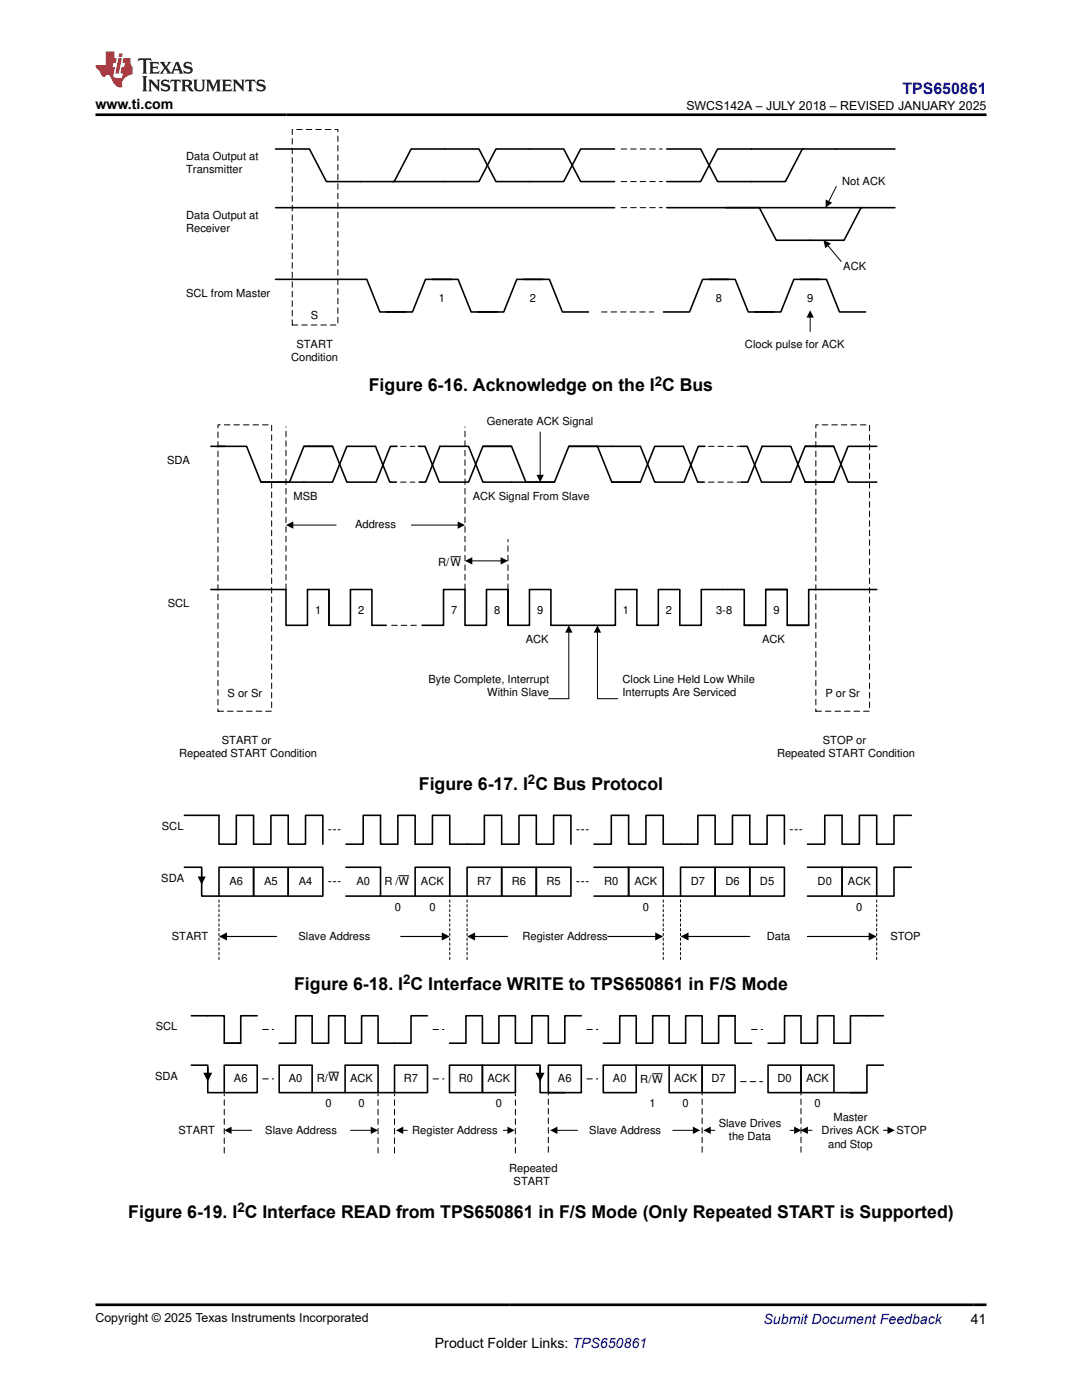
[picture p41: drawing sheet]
<svg xmlns="http://www.w3.org/2000/svg" width="216mm" height="279mm" viewBox="0 0 216 279" stroke-linecap="round" stroke-linejoin="round" font-family="sans-serif">
<defs><g id="words">
<g font-size="3.5">
<text x="73.6" y="78.1">Figure 6-16. Acknowledge on the I C Bus</text>
<text x="83.6" y="157.6">Figure 6-17. I C Bus Protocol</text>
<text x="58.7" y="197.6">Figure 6-18. I C Interface WRITE to TPS650861 in F/S Mode</text>
<text x="25.6" y="243">Figure 6-19. I C Interface READ from TPS650861 in F/S Mode (Only Repeated START is Supported)</text>
</g>
<text font-size="3.2" fill="#00f" x="180.1" y="18.7">TPS650861</text>
<g font-size="2.8">
<text x="19" y="21.8">www.ti.com</text>
<text x="86.8" y="269">Product Folder Links: TPS650861</text>
<text x="193.7" y="264.2">41</text>
</g>
<text font-size="2.8" fill="#00f" x="152.4" y="264.2">Submit Document Feedback</text>
<g font-size="2.6">
<text x="130.6" y="76.9">2</text>
<text x="105.4" y="156.4">2</text>
<text x="80.5" y="196.4">2</text>
<text x="47.4" y="241.8">2</text>
</g>
<g font-size="2.5">
<text x="137" y="21.9">SWCS142A – JULY 2018 – REVISED JANUARY 2025</text>
<text x="19" y="263.9">Copyright © 2025 Texas Instruments Incorporated</text>
</g>
<g font-size="2.2">
<text x="37.1" y="31.9">Data Output at</text>
<text x="37.1" y="34.6">Transmitter</text>
<text x="168" y="36.9">Not ACK</text>
<text x="37.1" y="43.7">Data Output at</text>
<text x="37.1" y="46.3">Receiver</text>
<text x="168.3" y="53.8">ACK</text>
<text x="37.1" y="59.3">SCL from Master</text>
<text x="62" y="63.6">S</text>
<text x="87.5" y="60.3">1</text>
<text x="105.8" y="60.3">2</text>
<text x="142.8" y="60.3">8</text>
<text x="161" y="60.3">9</text>
<text x="59.1" y="69.4">START</text>
<text x="148.6" y="69.4">Clock pulse for ACK</text>
<text x="58.1" y="72.1">Condition</text>
<text x="97.2" y="84.7">Generate ACK Signal</text>
<text x="33.3" y="92.6">SDA</text>
<text x="58.6" y="99.7">MSB</text>
<text x="94.3" y="99.7">ACK Signal From Slave</text>
<text x="70.8" y="105.5">Address</text>
<text x="87.4" y="113">R/W</text>
<text x="33.5" y="121.2">SCL</text>
<text x="62.9" y="122.6">1</text>
<text x="71.4" y="122.6">2</text>
<text x="90" y="122.6">7</text>
<text x="98.6" y="122.6">8</text>
<text x="107.2" y="122.6">9</text>
<text x="124.3" y="122.6">1</text>
<text x="132.9" y="122.6">2</text>
<text x="142.9" y="122.6">3-8</text>
<text x="154.3" y="122.6">9</text>
<text x="104.9" y="128.3">ACK</text>
<text x="152.1" y="128.3">ACK</text>
<text x="85.5" y="136.3">Byte Complete, Interrupt</text>
<text x="124.2" y="136.3">Clock Line Held Low While</text>
<text x="45.4" y="139">S or Sr</text>
<text x="97.2" y="138.9">Within Slave</text>
<text x="124.2" y="138.9">Interrupts Are Serviced</text>
<text x="164.7" y="139">P or Sr</text>
<text x="44.3" y="148.4">START or</text>
<text x="164.2" y="148.4">STOP or</text>
<text x="35.7" y="151.1">Repeated START Condition</text>
<text x="155" y="151.1">Repeated START Condition</text>
<text x="32.3" y="165.7">SCL</text>
<text x="32.2" y="176">SDA</text>
<text x="45.8" y="176.6">A6</text>
<text x="52.7" y="176.6">A5</text>
<text x="59.6" y="176.6">A4</text>
<text x="71.1" y="176.6">A0</text>
<text x="76.7" y="176.6">R /W</text>
<text x="84" y="176.6">ACK</text>
<text x="95.2" y="176.6">R7</text>
<text x="102.1" y="176.6">R6</text>
<text x="109" y="176.6">R5</text>
<text x="120.6" y="176.6">R0</text>
<text x="126.6" y="176.6">ACK</text>
<text x="137.8" y="176.6">D7</text>
<text x="144.7" y="176.6">D6</text>
<text x="151.6" y="176.6">D5</text>
<text x="163.2" y="176.6">D0</text>
<text x="169.2" y="176.6">ACK</text>
<text x="78.8" y="181.8">0</text>
<text x="85.7" y="181.8">0</text>
<text x="128.3" y="181.8">0</text>
<text x="170.9" y="181.8">0</text>
<text x="34.3" y="187.6">START</text>
<text x="59.6" y="187.6">Slave Address</text>
<text x="104.2" y="187.6">Register Address</text>
<text x="153" y="187.6">Data</text>
<text x="177.7" y="187.6">STOP</text>
<text x="31.1" y="205.6">SCL</text>
<text x="31" y="215.4">SDA</text>
<text x="46.7" y="216">A6</text>
<text x="57.6" y="216">A0</text>
<text x="63.2" y="215.9">R/W</text>
<text x="69.9" y="216">ACK</text>
<text x="80.6" y="216">R7</text>
<text x="91.6" y="216">R0</text>
<text x="97.3" y="216">ACK</text>
<text x="111.3" y="216">A6</text>
<text x="122.3" y="216">A0</text>
<text x="134.5" y="216">ACK</text>
<text x="142" y="216">D7</text>
<text x="155.1" y="216">D0</text>
<text x="160.8" y="216">ACK</text>
<text x="65" y="220.9">0</text>
<text x="71.5" y="220.9">0</text>
<text x="98.9" y="220.9">0</text>
<text x="127.8" y="216.2">R/W</text>
<text x="129.6" y="220.9">1</text>
<text x="136.2" y="220.9">0</text>
<text x="162.5" y="220.9">0</text>
<text x="35.6" y="226.4">START</text>
<text x="52.9" y="226.4">Slave Address</text>
<text x="82.3" y="226.4">Register Address</text>
<text x="117.6" y="226.2">Slave Address</text>
<text x="143.4" y="224.9">Slave Drives</text>
<text x="145.4" y="227.6">the Data</text>
<text x="164" y="226.4">Drives ACK</text>
<text x="166.3" y="223.7">Master</text>
<text x="178.9" y="226.4">STOP</text>
<text x="101.6" y="233.8">Repeated</text>
<text x="165.2" y="229.1">and Stop</text>
<text x="102.5" y="236.5">START</text>
</g>
</g></defs>
<g fill="none" stroke="#000" stroke-width=".32">
<path d="M55 29.7h6.7l3.4 6.5h13.6l3.3-6.5h13.6l3.4 6.5h13.5l3.4-6.5h6.7M78.4 36.2h17.2l3.4-6.5h13.5l3.4 6.5h6.7M133 29.7h6.8l3.4 6.5h13.5l3.4-6.5h18.5M160.4 29.7h-17.2l-3.4 6.5h-6.8M55 55.8h18.2l2.6 6.5h5.2M55 41.4h67.6M86.2 55.8h5.2l2.6 6.5h5.2M90.1 55.8h-5.2l-2.6 6.5h-5.2M104.4 55.8h5.2l2.6 6.5h5.2M108.3 55.8h-5.2l-2.6 6.5h-5.2M133 41.4h39.1M141.5 55.8h5.2l2.6 6.5h5.2"/>
<path d="M144.7 41.4h6.8l3.4 6.5h13.5l3.4-6.5h6.8M145.4 55.8h-5.2l-2.6 6.5h-5.2M159.7 55.8h5.2l2.6 6.5h5.2M163.6 55.8h-5.2l-2.6 6.5h-5.2M42.1 89.1h2.8M43.5 89.1h5.7l2.9 7.1h14.3l2.8-7.1h5.7l2.9 7.1h1.3M60.6 89.1h5.8l2.8 7.1h5.7M66.4 89.1h-5.8l-2.8 7.1h-5.7M79.2 89.1h-1.3l-2.9 7.1M83.5 89.1h1.3l2.9 7.1M83.6 96.2h1.3l2.9-7.1h5.7l2.9 7.1h14.2l2.9-7.1h14.3l2.8 7.1h5.8M96.4 89.1h5.7l2.8 7.1h5.7"/>
<path d="M102.1 89.1h-5.7l-2.9 7.1h-5.7M113.5 89.1h5.7l2.9 7.1h5.7M122.1 96.2h5.7l2.8-7.1h5.8l2.8 7.1h1.3M140.6 89.1h-1.3l-2.8 7.1M147.8 89.1h1.3l2.9 7.1M147.9 96.2h1.3l2.9-7.1h5.7l2.8 7.1h5.8M160.6 89.1h5.8l2.8 7.1h5.7M166.4 89.1h-5.8l-2.8 7.1h-5.7M174.9 89.1h-5.7l-2.8 7.1h-5.8M42.1 117.6h15v7.2h4.3v-7.2h4.2v7.2M65.6 117.6v7.2h4.3v-7.2h4.3v7.2h2.9M101.4 117.6v7.2h4.2v-7.2h4.3v7.2h12.9v-7.2h4.3v7.2h4.3v-7.2h4.2v7.2h4.3v-7.2h8.6v7.2h4.3"/>
<path d="M152.8 117.6h4.3v7.2h4.3M157.1 117.6h-4.3v7.2h-4.3M174.9 117.6h-13.5v7.2h-4.3M84.2 124.8h4.3v-7.2h4.3v7.2h4.3v-7.2h4.3v7.2M36.8 162.7h6.9v5.8h3.4v-5.8h3.5v5.8h3.5v-5.8h3.4v5.8h3.5v-5.8h3.4v5.8M36.8 173.1h3.4v5.7h3.5M43.7 173.1h6.9v5.7h-6.9zM50.6 173.1h6.9v5.7h-6.9zM57.5 173.1h6.9v5.7h-6.9zM69 173.1h6.9v5.7h-6.9M75.9 178.8h6.9M82.8 173.1h6.9v5.7h-6.9z"/>
<path d="M89.7 162.7h-3.4v5.8h-3.5v-5.8h-3.4v5.8h-3.5v-5.8h-3.4v5.8h-3.5M89.7 178.8h3.5M93.2 173.1h6.9v5.7h-6.9zM100.1 173.1h6.9v5.7h-6.9zM100.1 162.9v5.6h3.5v-5.8h3.4v5.8h3.5v-5.8h3.4v5.8M100.1 162.7h-3.4v5.8h-7v-5.6M107 173.1h6.9v5.7h-6.9zM118.5 173.1h6.9v5.7h-6.9M125.4 173.1h6.9v5.7h-6.9zM132.3 178.8h3.5M135.8 173.1h6.9v5.7h-6.9zM142.7 173.1h6.9v5.7h-6.9z"/>
<path d="M142.7 162.7h-3.5v5.8h-6.9v-5.8h-3.4v5.8h-3.5v-5.8h-3.4v5.8h-3.5M142.7 162.9v5.6h3.5v-5.8h3.4v5.8h3.5v-5.8h3.4v5.8M149.6 173.1h6.9v5.7h-6.9zM161.1 173.1h6.9v5.7h-6.9M168 173.1h6.9v5.7h-6.9zM181.8 162.7h-3.4v5.8h-3.5v-5.8h-3.4v5.8h-3.5v-5.8h-3.4v5.8h-3.5M181.8 173.1h-3.4v5.7h-3.5M38.2 212.6h3.3v5.5h3.2M38.2 202.7h6.5v5.5h3.3M41.5 213.1v1.2M44.7 212.6h6.6v5.5h-6.6zM51.3 202.7h-3.3v5.5h-3.3"/>
<path d="M55.7 212.6h6.6v5.5h-6.6zM62.3 218.1h6.6M68.9 212.6h6.5v5.5h-6.5zM75.4 202.7h-3.3v5.5h-3.2v-5.5h-3.3v5.5h-3.3v-5.5h-3.3v5.5h-3.3M75.4 218.1h3.3M78.7 212.6h6.6v5.5h-6.6zM85.3 202.7h-3.3v5.5h-6.6v-5.3M89.7 212.6h6.6v5.5h-6.6zM96.3 212.6h6.5v5.5h-6.5zM96.3 202.7h-3.3v5.5h-3.3M102.8 212.6h5v5.5h4.9M107.8 213.1v1.2"/>
<path d="M109.4 212.6h6.6v5.5h-6.6zM116 202.7h-3.3v5.5h-3.3v-5.5h-3.3v5.5h-3.3v-5.5h-3.3v5.5h-3.2v-5.3M120.4 212.6h6.5v5.5h-6.5zM126.9 202.7h-3.2v5.5h-3.3M126.9 212.6h6.6M133.5 212.6h6.6v5.5h-6.6zM140.1 212.6h6.6v5.5h-6.6zM143.4 202.7h3.3v5.5h3.3M146.7 202.7h-3.3v5.5h-3.3v-5.5h-3.3v5.5h-3.3v-5.5h-3.3v5.5h-3.3v-5.3M153.3 212.6h6.5v5.5h-6.5zM159.8 212.6h6.6v5.5h-6.6zM166.4 218.1h6.6"/>
<path d="M176.3 202.7h-6.6v5.5h-3.3v-5.5h-3.3v5.5h-3.3v-5.5h-3.3v5.5h-3.2M176.3 212.6h-3.3v5.5h-3.3"/>
</g>
<g fill="none" stroke="#000" stroke-width=".2" stroke-dasharray="1.1 .8">
<path d="M58.3 25.8h9.1v39.1h-9.1zM123.9 29.7h8.3M123.9 36.2h8.3M123.9 41.4h8.3M120 62.3h10.4M43.5 84.8h10.7v57.1h-10.7zM79.9 89.1h2.9M79.9 96.2h2.9M141.4 89.1h6.4M141.4 96.2h6.4M162.8 84.8h10.7v57.1h-10.7zM57.1 117.6v-32.4"/>
<path d="M92.8 117.6v-32.4M101.4 117.6v-10M78.2 124.8h5.3M52.4 205.5h2.2M52.4 215.3h2.2M86.4 205.5h2.2M86.4 215.3h2.2M117.1 205.5h2.2M117.1 215.3h2.2M147.8 215.9h4.4M150 205.5h2.2M44.7 230.1v-11.7"/>
<path d="M75.4 230.1v-11.7M78.7 230.1v-11.7M102.8 230.1v-11.7M109.4 230v-11.8M140.1 230v-11.8M159.8 230v-11.8"/>
</g>
<g fill="none" stroke="#000" stroke-width=".2">
<path d="M166.9 37.2l-1.6 3.1M165.1 48.9l2.7 3.3M161.7 63.2v3M107.8 86.2v8.7M58.3 104.8h8.8M82.1 104.8h9.4M89.9 111.1h2.1M94.1 111.9h6M113.5 126.1v13.3h-4M119.2 126.1v13.3h4.1M79.5 174.8h2.1M65.6 214h2.1"/>
<path d="M130.1 214.3h2.1M46 225.6h4.2M70 225.6h4.2M80.3 225.6h1M100.4 225.6h1M111 225.6h4.2M134.2 225.6h4.2M141.6 225.6h1M157.6 225.6h1M161 225.6h1M176.3 225.6h1"/>
</g>
<g fill="#000">
<path d="M164.3 47.9l1.5 .7-1.1 .9zM164.7 39.8l1.4 .7-1.4 .9zM161.7 61.9l.7 1.5h-1.5zM107.1 94.8h1.4l-.7 1.4zM57.1 104.8l1.4-.7v1.4zM91.3 104.1l1.5 .7-1.5 .7zM92.8 111.9l1.4-.7v1.5zM99.9 111.2l1.5 .7-1.5 .8zM113.5 124.8l.7 1.5h-1.4zM119.2 124.8l.7 1.5h-1.4zM39.4 174.9h1.6l-.8 1.6zM43.7 186.9l1.6-.8v1.6z"/>
<path d="M88.1 186.1l1.6 .8-1.6 .8zM93.2 186.9l1.6-.8v1.6zM130.7 186.1l1.6 .8-1.6 .8zM135.8 186.9l1.6-.8v1.6zM173.3 186.1l1.6 .8-1.6 .8zM40.6 214.1h1.7l-.8 1.8zM106.9 214.1h1.8l-.9 1.8zM44.7 225.6l1.5-.8v1.5zM74 224.8l1.4 .8-1.4 .7zM79 225.6l1.5-.8v1.5zM101.3 224.8l1.4 .8-1.4 .7zM109.8 225.6l1.4-.8v1.5z"/>
<path d="M138.3 224.8l1.4 .8-1.4 .7zM140.4 225.6l1.4-.8v1.5zM158.5 224.8l1.4 .8-1.4 .7zM159.7 225.6l1.5-.8v1.5zM177.1 224.8l1.5 .8-1.5 .7z"/>
</g>
<path d="M65.6 165.6h2.3M65.6 176h2.3M115.1 165.6h2.3M115.1 176h2.3M157.7 165.6h2.3M43.7 191.5v-12.3M89.7 191.5v-12.3M93.2 191.5v-12.3M132.3 191.5v-12.3M135.8 191.5v-12.3M174.9 191.5v-12.3" fill="none" stroke="#000" stroke-width=".2" stroke-dasharray=".5 .5"/>
<path d="M40.2 173.7v1.4M45.1 186.9h10.1M80 186.9h8.3M94.6 186.9h6.7M121.3 186.9h9.6M137.2 186.9h12.4M161.1 186.9h12.4" fill="none" stroke="#000" stroke-width=".23"/>
<path d="M27.7 11.6l-.2 .6 .5-.2h.6v.1v2.2l-.2 .4h1l-.2-.4v-2.2v-.1h.5l.5 .2-.1-.6zM29.8 12.4l.2 .3v1.6l-.2 .4h1.9l.1-.6a1.08 1.08 0 0 1-1.3 .2v-.7h.6l.4 .2v-.7l-.4 .2h-.6v-.5l.2-.2a1 1 0 0 1 1 .3l-.1-.5zM31.8 12.4l1 1.1-1 1.2h.9l-.2-.2 .4-.8 .5 .8-.2 .2h1.6l-.2-.2 .1-.5h1l.1 .5-.1 .2h.9l-.2-.4-.8-1.9h-.5l-1 2.1-.8-1.1 .9-1h-.8l.2 .2-.5 .6-.3-.6 .1-.2zM35.2 12.8l.4 1h-.8zM36.8 12.5a.65 .65 0 0 0-.2 .7 .65 .65 0 0 0 .6 .5l.7 .1 .1 .3a.79 .79 0 0 1-.7 .4 .79 .79 0 0 1-.7-.5l.1 .7 .2-.1a.93 .93 0 0 0 1.1 0 .93 .93 0 0 0 .4-.9 1.46 1.46 0 0 0-1.2-.6l-.1-.3a1.09 1.09 0 0 1 1.2 .2l-.2-.6-.1 .1-.6-.2zM28.4 15.2l.2 .4v2.2l-.2 .4h1l-.2-.4v-2.2l.2-.4zM29.6 15.9l.2 .4v1.5l-.2 .4h.8l-.3-.4v-1.3l1.7 1.8v-2l.2-.4h-.8l.2 .2 .1 1.1-1.2-1.3zM32.3 16a.65 .65 0 0 0-.2 .8 .65 .65 0 0 0 .7 .4l.6 .2 .1 .2a.79 .79 0 0 1-.7 .4 .79 .79 0 0 1-.7-.5l.1 .7 .2-.1a.93 .93 0 0 0 1.1 .1 .93 .93 0 0 0 .4-1 1.46 1.46 0 0 0-1.2-.5l-.1-.4a1.09 1.09 0 0 1 1.2 .2l-.2-.6-.1 .1-.6-.1zM34.1 15.9l-.1 .6a.63 .63 0 0 1 .7-.3l.1 1.6-.3 .4h1l-.2-.4v-1.6a.66 .66 0 0 1 .8 .3l-.1-.6zM36.2 15.9l.2 .4v1.5l-.2 .4h.9l-.2-.2v-.7h.5l.1 .2a.79 .79 0 0 0 1.2 .6l-1-.9a.61 .61 0 0 0 .6-.6 .61 .61 0 0 0-.5-.7zM36.9 16.2h.2a.47 .47 0 0 1 .5 .1 .47 .47 0 0 1 .1 .5l-.2 .1-.6 .1zM38.5 15.9l.2 .2a2.27 2.27 0 0 0 .4 2 1.04 1.04 0 0 0 1.7-.7v-1.3l.2-.2h-.8l.2 .4v1.1a.6 .6 0 0 1-.6 .6 .6 .6 0 0 1-.6-.6v-1.1l.3-.4zM41.1 15.9l.2 .4v1.5l-.2 .4h.7l-.2-.4v-1.4l.9 1.9 .8-1.9v1.4l-.2 .4h1l-.3-.4v-1.5l.3-.4h-.8l-.7 1.5-.7-1.5zM44.3 15.9l.2 .4v1.5l-.2 .4h1.9l.1-.6a1.09 1.09 0 0 1-1.3 .2v-.7h.6l.4 .2v-.6l-.4 .2h-.6v-.6l.2-.1a1.01 1.01 0 0 1 1 .3l-.1-.6zM46.4 15.9l.3 .4v1.5l-.3 .4h.8l-.2-.4v-1.3l1.6 1.8v-2l.2-.4h-.7l.2 .2v1.1l-1.2-1.3zM49 15.9l-.1 .6a.63 .63 0 0 1 .8-.3v1.6l-.3 .4h1l-.2-.4v-1.6a.66 .66 0 0 1 .8 .3l-.1-.6zM51.4 16a.65 .65 0 0 0-.2 .8 .65 .65 0 0 0 .6 .4l.6 .2 .2 .2a.79 .79 0 0 1-.8 .4 .79 .79 0 0 1-.6-.5l.1 .7 .2-.1a.93 .93 0 0 0 1 .1 .93 .93 0 0 0 .5-1 1.46 1.46 0 0 0-1.3-.5l-.1-.4a1.09 1.09 0 0 1 1.3 .2l-.2-.6-.2 .1-.5-.1z" fill="#231f20"/>
<path d="M21.1 10.3v2.7h-2.1l.1 .4 .9 1a.95 .95 0 0 0 .9 .9 .59 .59 0 0 1 .6-.4 .59 .59 0 0 1 .5 .3l.4 .8a1.59 1.59 0 0 0 2.1 1.4 1.61 1.61 0 0 1 1-2.3l1-.3-.1-1.5a1.59 1.59 0 0 1-.4-1.7h-1.4l-.2 .9h.5l-.1 .9h-.5l-.2 .9v.3l.4 .1-.2 .9h-.6a.73 .73 0 0 1-1.1-.7l.3-1.5h-.5l.2-.9h.5l.2-.9h-.5v-1.3zM23.6 11.6l-.6 3.1h.7l.6-3.1zM23.8 10.7l-.1 .6h.7l.1-.6z" fill="#ed1c24"/>
<path d="M19 22.9h177.8M19 260.4h177.8" fill="none" stroke="#000" stroke-width=".53"/>
<use href="#words"/>
</svg>
